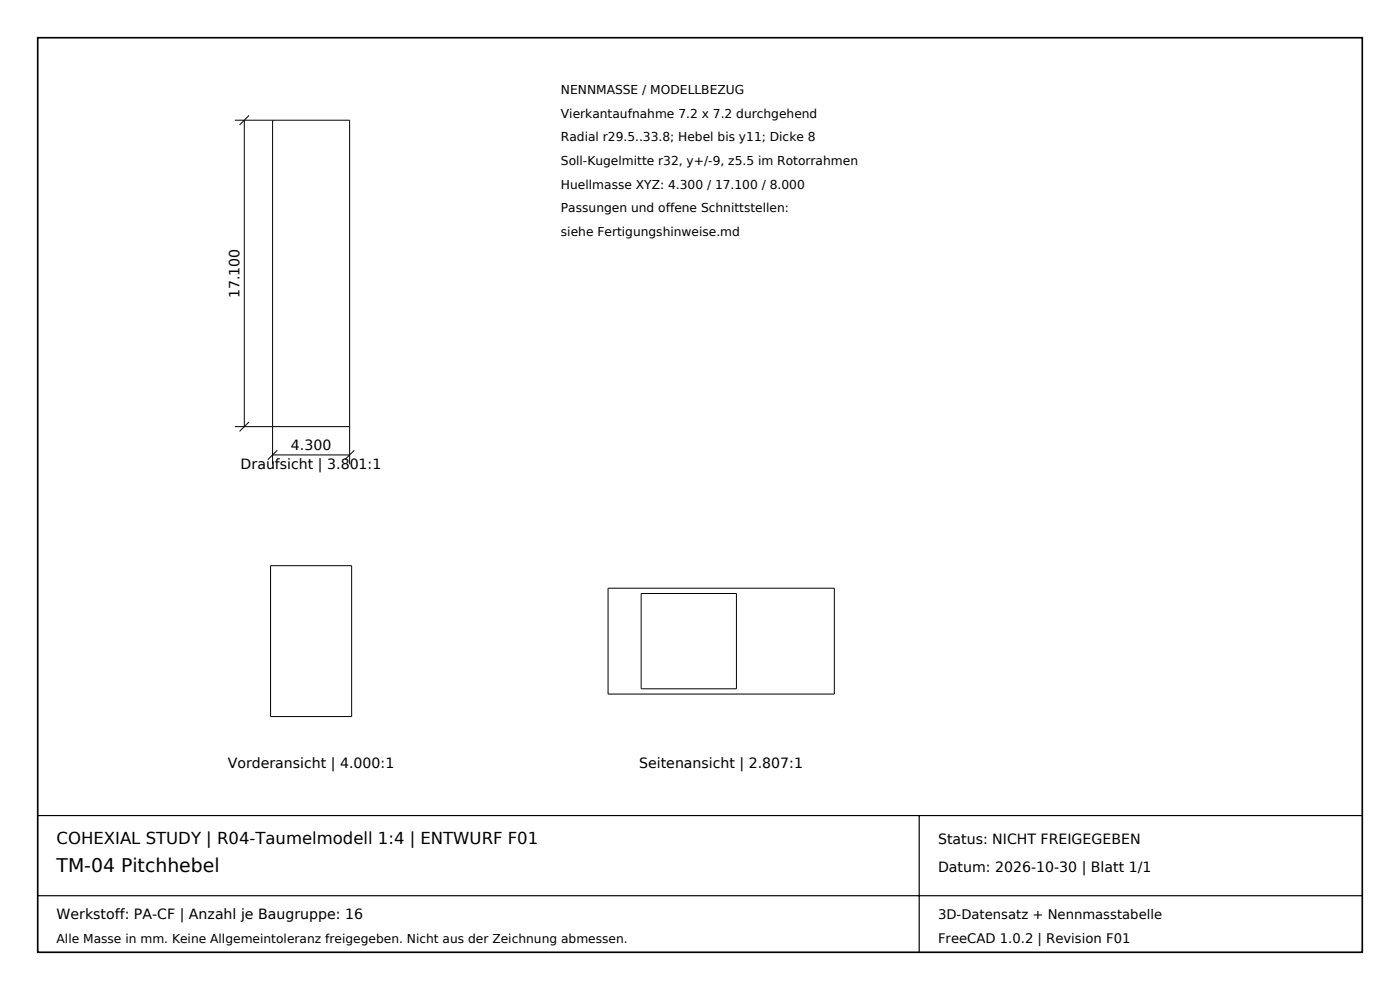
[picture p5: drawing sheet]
<svg xmlns="http://www.w3.org/2000/svg" width="297mm" height="210mm" viewBox="0 0 297 210" stroke-linecap="round" stroke-linejoin="round" font-family="sans-serif">
<defs><g id="words">
<text font-size="4" x="12" y="185">TM-04 Pitchhebel</text>
<text font-size="3.5" x="12" y="179">COHEXIAL STUDY | R04-Taumelmodell 1:4 | ENTWURF F01</text>
<g font-size="3">
<text x="50.8" y="63.2" transform="rotate(-90 50.8 63.2)">17.100</text>
<text x="61.7" y="95.5">4.300</text>
<text x="51.1" y="99.5">Draufsicht | 3.801:1</text>
<text x="48.3" y="163">Vorderansicht | 4.000:1</text>
<text x="135.6" y="163">Seitenansicht | 2.807:1</text>
<text x="199" y="179">Status: NICHT FREIGEGEBEN</text>
<text x="199" y="185">Datum: 2026-10-30 | Blatt 1/1</text>
<text x="12" y="195">Werkstoff: PA-CF | Anzahl je Baugruppe: 16</text>
</g>
<g font-size="2.8">
<text x="199" y="195">3D-Datensatz + Nennmasstabelle</text>
<text x="199" y="200">FreeCAD 1.0.2 | Revision F01</text>
</g>
<g font-size="2.6">
<text x="119" y="20">NENNMASSE / MODELLBEZUG</text>
<text x="119" y="25">Vierkantaufnahme 7.2 x 7.2 durchgehend</text>
<text x="119" y="30">Radial r29.5..33.8; Hebel bis y11; Dicke 8</text>
<text x="119" y="35">Soll-Kugelmitte r32, y+/-9, z5.5 im Rotorrahmen</text>
<text x="119" y="40">Huellmasse XYZ: 4.300 / 17.100 / 8.000</text>
<text x="119" y="45">Passungen und offene Schnittstellen:</text>
<text x="119" y="50">siehe Fertigungshinweise.md</text>
<text x="12" y="200">Alle Masse in mm. Keine Allgemeintoleranz freigegeben. Nicht aus der Zeichnung abmessen.</text>
</g>
</g></defs>
<path d="M8 8h281v194h-281z" fill-rule="evenodd" fill="#fff" stroke="#000" stroke-width=".35"/>
<path d="M8 173h281M195 173v29M8 190h281" fill="none" stroke="#000" stroke-width=".25"/>
<path d="M49.8 25.5h24.4v73M51.8 25.5v65M52.8 24.5l-2 2M57.8 25.5v73M52.8 89.5l-2 2M57.8 96.5h16.4M58.8 95.5l-2 2M74.2 90.5h-24.4M75.2 95.5l-2 2M57.4 120h17.2v32h-17.2zM129 124.8h48v22.4h-48zM136 125.9h20.2v20.2h-20.2z" fill="none" stroke="#000" stroke-width=".21"/>
<use href="#words"/>
</svg>
